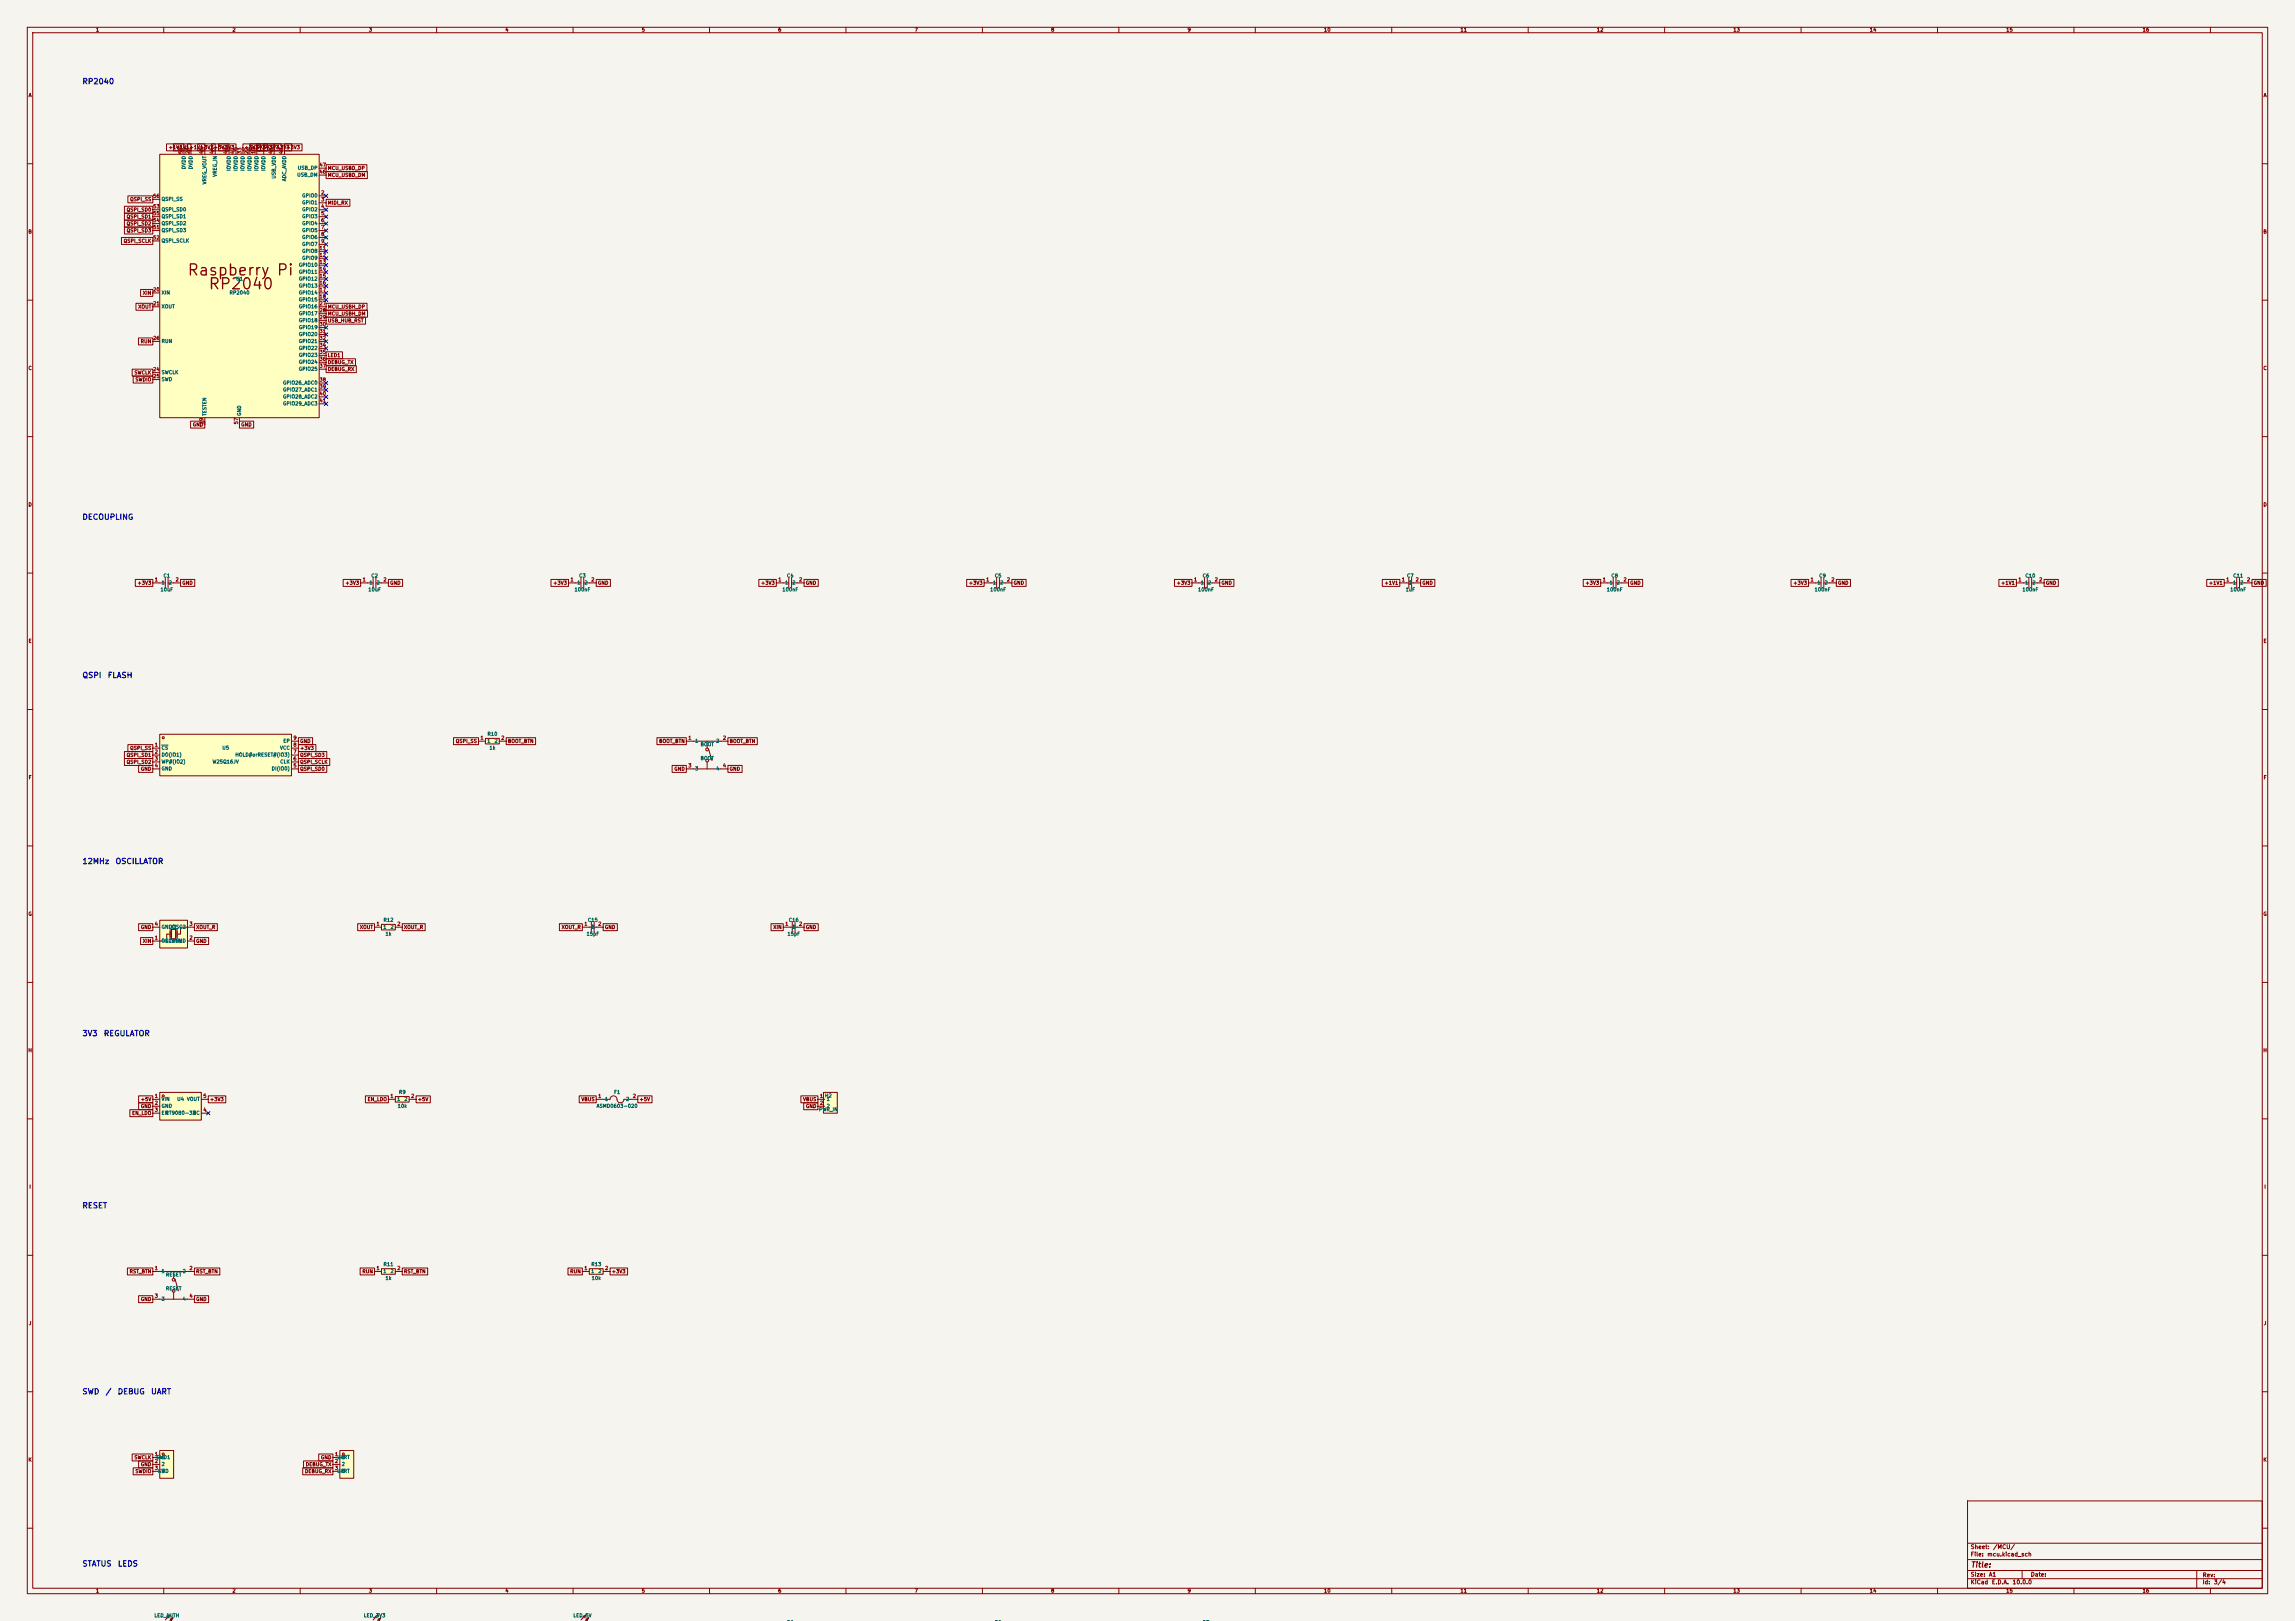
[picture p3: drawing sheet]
<svg xmlns="http://www.w3.org/2000/svg" width="841mm" height="594mm" viewBox="0 0 841 594" stroke-linecap="round" stroke-linejoin="round" font-family="sans-serif">
<defs><g id="words">
<g font-size="4.1" fill="#840000">
<text x="68.4" y="102">Raspberry Pi</text>
<text x="76.1" y="107.1">RP2040</text>
</g>
<g font-size="2" fill="#0000c2">
<text x="30" y="31.3">RP2040</text>
<text x="30" y="190.9">DECOUPLING</text>
<text x="30" y="248.9">QSPI</text>
<text x="39.3" y="248.9">FLASH</text>
<text x="30" y="317.1">12MHz</text>
<text x="42.1" y="317.1">OSCILLATOR</text>
<text x="30" y="380.2">3V3</text>
<text x="37.8" y="380.2">REGULATOR</text>
<text x="30" y="443.3">RESET</text>
<text x="30" y="511.4">SWD</text>
<text x="38.5" y="511.4">/</text>
<text x="42.9" y="511.4">DEBUG</text>
<text x="55.2" y="511.4">UART</text>
<text x="30" y="574.5">STATUS</text>
<text x="43" y="574.5">LEDS</text>
</g>
<text font-size="2" fill="#840000" x="722" y="574.9">Title:</text>
<g font-size="1.5" fill="#840000">
<text x="722" y="568">Sheet:</text>
<text x="730.2" y="568">/MCU/</text>
<text x="722" y="570.7">File:</text>
<text x="728.1" y="570.7">mcu.kicad_sch</text>
<text x="722" y="580.9">KiCad</text>
<text x="722" y="578.1">Size:</text>
<text x="728.7" y="578.1">A1</text>
<text x="729.7" y="580.9">E.D.A.</text>
<text x="737.3" y="580.9">10.0.0</text>
<text x="744" y="578.1">Date:</text>
<text x="807" y="578.3">Rev:</text>
<text x="807" y="580.9">Id:</text>
<text x="811.1" y="580.9">3/4</text>
</g>
<g font-size="1.3" fill="#840000">
<text x="35" y="11.9">1</text>
<text x="85" y="11.9">2</text>
<text x="135" y="11.9">3</text>
<text x="185" y="11.9">4</text>
<text x="235" y="11.9">5</text>
<text x="285" y="11.9">6</text>
<text x="335" y="11.9">7</text>
<text x="385" y="11.9">8</text>
<text x="435" y="11.9">9</text>
<text x="485" y="11.9">10</text>
<text x="535" y="11.9">11</text>
<text x="585" y="11.9">12</text>
<text x="635" y="11.9">13</text>
<text x="685" y="11.9">14</text>
<text x="735" y="11.9">15</text>
<text x="785" y="11.9">16</text>
<text x="10.3" y="35.9">A</text>
<text x="829.3" y="35.9">A</text>
<text x="61.7" y="55">+1V1</text>
<text x="64.2" y="55">+1V1+1V1</text>
<text x="73.1" y="55">+3V3+3V3</text>
<text x="80.7" y="55">+3V3</text>
<text x="89.5" y="55">+3V3+3V3</text>
<text x="92" y="55">+3V3+3V3</text>
<text x="100.9" y="55">+3V3</text>
<text x="104.7" y="55">+3V3</text>
<text x="120" y="62.6">MCU_USBD_DP</text>
<text x="120" y="65.1">MCU_USBD_DM</text>
<text x="46.2" y="77.8">QSPI_SD0</text>
<text x="47.5" y="74">QSPI_SS</text>
<text x="120" y="75.3">MIDI_RX</text>
<text x="46.2" y="82.9">QSPI_SD2</text>
<text x="46.2" y="80.4">QSPI_SD1</text>
<text x="10.3" y="85.9">B</text>
<text x="45.2" y="89.2">QSPI_SCLK</text>
<text x="46.2" y="85.4">QSPI_SD3</text>
<text x="829.2" y="85.9">B</text>
<text x="50.5" y="113.4">XOUT</text>
<text x="52.2" y="108.3">XIN</text>
<text x="120" y="113.4">MCU_USBH_DP</text>
<text x="120" y="118.5">USB_HUB_RST</text>
<text x="120" y="115.9">MCU_USBH_DM</text>
<text x="51.4" y="126.1">RUN</text>
<text x="120" y="131.2">LED1</text>
<text x="10.3" y="135.9">C</text>
<text x="49.1" y="137.5">SWCLK</text>
<text x="120" y="133.7">DEBUG_TX</text>
<text x="120" y="136.2">DEBUG_RX</text>
<text x="829.2" y="135.9">C</text>
<text x="49.5" y="140">SWDIO</text>
<text x="70.5" y="156.6">GND</text>
<text x="88.2" y="156.6">GND</text>
<text x="10.3" y="185.9">D</text>
<text x="829.2" y="185.9">D</text>
<text x="50.2" y="214.6">+3V3</text>
<text x="66.6" y="214.6">GND</text>
<text x="126.4" y="214.6">+3V3</text>
<text x="142.8" y="214.6">GND</text>
<text x="202.6" y="214.6">+3V3</text>
<text x="219" y="214.6">GND</text>
<text x="278.7" y="214.6">+3V3</text>
<text x="295.1" y="214.6">GND</text>
<text x="354.9" y="214.6">+3V3</text>
<text x="371.3" y="214.6">GND</text>
<text x="431" y="214.6">+3V3</text>
<text x="447.4" y="214.6">GND</text>
<text x="507.2" y="214.6">+1V1</text>
<text x="521.1" y="214.6">GND</text>
<text x="580.8" y="214.6">+3V3</text>
<text x="597.2" y="214.6">GND</text>
<text x="657" y="214.6">+3V3</text>
<text x="673.4" y="214.6">GND</text>
<text x="733.1" y="214.6">+1V1</text>
<text x="749.5" y="214.6">GND</text>
<text x="809.3" y="214.6">+1V1</text>
<text x="825.7" y="214.6">GND</text>
<text x="10.3" y="235.9">E</text>
<text x="829.3" y="235.9">E</text>
<text x="47.5" y="275.1">QSPI_SS</text>
<text x="109.8" y="275.1">+3V3</text>
<text x="109.8" y="272.6">GND</text>
<text x="166.9" y="272.6">QSPI_SS</text>
<text x="186" y="272.6">BOOT_BTN</text>
<text x="241.4" y="272.6">BOOT_BTN</text>
<text x="267.2" y="272.6">BOOT_BTN</text>
<text x="46.2" y="277.6">QSPI_SD1</text>
<text x="46.2" y="280.2">QSPI_SD2</text>
<text x="109.8" y="280.2">QSPI_SCLK</text>
<text x="109.8" y="277.6">QSPI_SD3</text>
<text x="10.3" y="285.9">F</text>
<text x="51.5" y="282.7">GND</text>
<text x="109.8" y="282.7">QSPI_SD0</text>
<text x="246.9" y="282.7">GND</text>
<text x="267.2" y="282.7">GND</text>
<text x="829.3" y="285.9">F</text>
<text x="10.3" y="335.9">G</text>
<text x="829.2" y="335.9">G</text>
<text x="51.5" y="340.7">GND</text>
<text x="71.7" y="340.7">XOUT_R</text>
<text x="131.7" y="340.7">XOUT</text>
<text x="147.9" y="340.7">XOUT_R</text>
<text x="205.6" y="340.7">XOUT_R</text>
<text x="221.5" y="340.7">GND</text>
<text x="283.2" y="340.7">XIN</text>
<text x="295.1" y="340.7">GND</text>
<text x="52.2" y="345.8">XIN</text>
<text x="71.7" y="345.8">GND</text>
<text x="10.2" y="385.9">H</text>
<text x="829.2" y="385.9">H</text>
<text x="51.5" y="403.8">+5V</text>
<text x="51.5" y="406.3">GND</text>
<text x="76.8" y="403.8">+3V3</text>
<text x="134.6" y="403.8">EN_LDO</text>
<text x="153" y="403.8">+5V</text>
<text x="212.9" y="403.8">VBUS</text>
<text x="234.2" y="403.8">+5V</text>
<text x="294.1" y="403.8">VBUS</text>
<text x="295.2" y="406.3">GND</text>
<text x="48.2" y="408.9">EN_LDO</text>
<text x="10.6" y="435.9">I</text>
<text x="829.6" y="435.9">I</text>
<text x="47.3" y="466.9">RST_BTN</text>
<text x="71.7" y="466.9">RST_BTN</text>
<text x="132.6" y="466.9">RUN</text>
<text x="147.9" y="466.9">RST_BTN</text>
<text x="208.8" y="466.9">RUN</text>
<text x="224" y="466.9">+3V3</text>
<text x="51.5" y="477">GND</text>
<text x="71.7" y="477">GND</text>
<text x="10.4" y="485.9">J</text>
<text x="829.4" y="485.9">J</text>
<text x="10.3" y="535.9">K</text>
<text x="49.1" y="535">SWCLK</text>
<text x="51.5" y="537.6">GND</text>
<text x="111.9" y="537.6">DEBUG_TX</text>
<text x="117.4" y="535">GND</text>
<text x="829.2" y="535.9">K</text>
<text x="49.5" y="540.1">SWDIO</text>
<text x="111.6" y="540.1">DEBUG_RX</text>
<text x="35" y="583.9">1</text>
<text x="85" y="583.9">2</text>
<text x="135" y="583.9">3</text>
<text x="185" y="583.9">4</text>
<text x="235" y="583.9">5</text>
<text x="285" y="583.9">6</text>
<text x="335" y="583.9">7</text>
<text x="385" y="583.9">8</text>
<text x="435" y="583.9">9</text>
<text x="485" y="583.9">10</text>
<text x="535" y="583.9">11</text>
<text x="585" y="583.9">12</text>
<text x="635" y="583.9">13</text>
<text x="685" y="583.9">14</text>
<text x="735" y="583.9">15</text>
<text x="785" y="583.9">16</text>
</g>
<g font-size="1.3" fill="#a90000">
<text x="67.2" y="56.6" transform="rotate(-90 67.2 56.6)">50</text>
<text x="69.7" y="56.6" transform="rotate(-90 69.7 56.6)">23</text>
<text x="74.8" y="56.6" transform="rotate(-90 74.8 56.6)">45</text>
<text x="78.6" y="56.6" transform="rotate(-90 78.6 56.6)">44</text>
<text x="83.7" y="56.6" transform="rotate(-90 83.7 56.6)">49</text>
<text x="86.2" y="56.6" transform="rotate(-90 86.2 56.6)">42</text>
<text x="88.8" y="56.6" transform="rotate(-90 88.8 56.6)">33</text>
<text x="91.3" y="56.6" transform="rotate(-90 91.3 56.6)">22</text>
<text x="93.8" y="56.6" transform="rotate(-90 93.8 56.6)">10</text>
<text x="96.4" y="56" transform="rotate(-90 96.4 56)">1</text>
<text x="100.2" y="56.6" transform="rotate(-90 100.2 56.6)">48</text>
<text x="104" y="56.6" transform="rotate(-90 104 56.6)">43</text>
<text x="116.9" y="63.9">46</text>
<text x="116.9" y="61.4">47</text>
<text x="117.5" y="71.5">2</text>
<text x="56" y="76.6">53</text>
<text x="56" y="72.8">56</text>
<text x="117.5" y="74.1">3</text>
<text x="117.5" y="76.6">4</text>
<text x="56" y="81.7">54</text>
<text x="56" y="79.1">55</text>
<text x="117.5" y="79.1">5</text>
<text x="117.5" y="81.7">6</text>
<text x="56" y="84.2">51</text>
<text x="56" y="88">52</text>
<text x="117.5" y="84.2">7</text>
<text x="117.5" y="86.8">8</text>
<text x="117.5" y="89.3">9</text>
<text x="116.9" y="91.8">11</text>
<text x="116.9" y="94.4">12</text>
<text x="116.9" y="96.9">13</text>
<text x="116.9" y="99.5">14</text>
<text x="56" y="107.1">20</text>
<text x="116.9" y="102">15</text>
<text x="116.9" y="104.5">16</text>
<text x="116.9" y="107.1">17</text>
<text x="56" y="112.2">21</text>
<text x="116.9" y="109.6">18</text>
<text x="116.9" y="112.2">27</text>
<text x="116.9" y="114.7">28</text>
<text x="116.9" y="117.2">29</text>
<text x="116.9" y="119.8">30</text>
<text x="56" y="124.9">26</text>
<text x="116.9" y="122.3">31</text>
<text x="116.9" y="124.9">32</text>
<text x="116.9" y="127.4">34</text>
<text x="116.9" y="129.9">35</text>
<text x="56" y="136.3">24</text>
<text x="116.9" y="132.5">36</text>
<text x="116.9" y="135">37</text>
<text x="56" y="138.8">25</text>
<text x="116.9" y="140.1">38</text>
<text x="116.9" y="142.6">39</text>
<text x="116.9" y="145.2">40</text>
<text x="116.9" y="147.7">41</text>
<text x="74.8" y="155.6" transform="rotate(-90 74.8 155.6)">19</text>
<text x="87.5" y="155.6" transform="rotate(-90 87.5 155.6)">57</text>
<text x="56.6" y="213.3">1</text>
<text x="64.2" y="213.3">2</text>
<text x="132.7" y="213.3">1</text>
<text x="140.3" y="213.3">2</text>
<text x="208.9" y="213.3">1</text>
<text x="216.5" y="213.3">2</text>
<text x="285" y="213.3">1</text>
<text x="292.7" y="213.3">2</text>
<text x="361.2" y="213.3">1</text>
<text x="368.8" y="213.3">2</text>
<text x="437.4" y="213.3">1</text>
<text x="445" y="213.3">2</text>
<text x="513.5" y="213.3">1</text>
<text x="518.6" y="213.3">2</text>
<text x="587.1" y="213.3">1</text>
<text x="594.8" y="213.3">2</text>
<text x="663.3" y="213.3">1</text>
<text x="670.9" y="213.3">2</text>
<text x="739.5" y="213.3">1</text>
<text x="747.1" y="213.3">2</text>
<text x="815.6" y="213.3">1</text>
<text x="823.2" y="213.3">2</text>
<text x="56.6" y="273.9">1</text>
<text x="107.4" y="273.9">8</text>
<text x="107.4" y="271.3">9</text>
<text x="175.9" y="271.3">1</text>
<text x="183.5" y="271.3">2</text>
<text x="252.1" y="271.3">1</text>
<text x="264.8" y="271.3">2</text>
<text x="56.6" y="276.4">2</text>
<text x="56.6" y="279">3</text>
<text x="56.6" y="281.5">4</text>
<text x="107.4" y="281.5">5</text>
<text x="107.4" y="279">6</text>
<text x="107.4" y="276.4">7</text>
<text x="252.1" y="281.5">3</text>
<text x="264.8" y="281.5">4</text>
<text x="56.6" y="339.5">4</text>
<text x="69.3" y="339.5">3</text>
<text x="137.8" y="339.5">1</text>
<text x="145.4" y="339.5">2</text>
<text x="214" y="339.5">1</text>
<text x="219" y="339.5">2</text>
<text x="287.6" y="339.5">1</text>
<text x="292.7" y="339.5">2</text>
<text x="56.6" y="344.6">1</text>
<text x="69.3" y="344.6">2</text>
<text x="56.6" y="402.6">1</text>
<text x="56.6" y="405.1">2</text>
<text x="56.6" y="407.7">3</text>
<text x="74.3" y="407.7">4</text>
<text x="74.3" y="402.6">5</text>
<text x="142.9" y="402.6">1</text>
<text x="150.5" y="402.6">2</text>
<text x="219" y="402.6">1</text>
<text x="231.7" y="402.6">2</text>
<text x="300.3" y="402.6">1</text>
<text x="300.3" y="405.1">2</text>
<text x="56.6" y="465.7">1</text>
<text x="69.3" y="465.7">2</text>
<text x="137.8" y="465.7">1</text>
<text x="145.4" y="465.7">2</text>
<text x="214" y="465.7">1</text>
<text x="221.6" y="465.7">2</text>
<text x="56.6" y="475.8">3</text>
<text x="69.3" y="475.8">4</text>
<text x="56.6" y="533.8">1</text>
<text x="122.6" y="533.8">1</text>
<text x="56.6" y="536.4">2</text>
<text x="56.6" y="538.9">3</text>
<text x="122.6" y="536.4">2</text>
<text x="122.6" y="538.9">3</text>
</g>
<g font-size="1.3" fill="#006464">
<text x="68.3" y="62.1" transform="rotate(-90 68.3 62.1)">DVDD</text>
<text x="70.8" y="62.1" transform="rotate(-90 70.8 62.1)">DVDD</text>
<text x="79.7" y="64.9" transform="rotate(-90 79.7 64.9)">VREG_IN</text>
<text x="84.8" y="62.8" transform="rotate(-90 84.8 62.8)">IOVDD</text>
<text x="87.3" y="62.8" transform="rotate(-90 87.3 62.8)">IOVDD</text>
<text x="89.9" y="62.8" transform="rotate(-90 89.9 62.8)">IOVDD</text>
<text x="92.4" y="62.8" transform="rotate(-90 92.4 62.8)">IOVDD</text>
<text x="95" y="62.8" transform="rotate(-90 95 62.8)">IOVDD</text>
<text x="97.5" y="62.8" transform="rotate(-90 97.5 62.8)">IOVDD</text>
<text x="101.3" y="65.7" transform="rotate(-90 101.3 65.7)">USB_VDD</text>
<text x="108.7" y="65">USB_DM</text>
<text x="108.9" y="62.5">USB_DP</text>
<text x="75.9" y="67.7" transform="rotate(-90 75.9 67.7)">VREG_VOUT</text>
<text x="105.1" y="66.6" transform="rotate(-90 105.1 66.6)">ADC_AVDD</text>
<text x="59" y="77.7">QSPI_SD0</text>
<text x="59" y="73.9">QSPI_SS</text>
<text x="110.6" y="72.6">GPIO0</text>
<text x="110.6" y="75.2">GPIO1</text>
<text x="110.6" y="77.7">GPIO2</text>
<text x="59" y="82.8">QSPI_SD2</text>
<text x="59" y="80.3">QSPI_SD1</text>
<text x="110.6" y="80.3">GPIO3</text>
<text x="110.6" y="82.8">GPIO4</text>
<text x="59" y="85.3">QSPI_SD3</text>
<text x="59" y="89.2">QSPI_SCLK</text>
<text x="110.6" y="85.3">GPIO5</text>
<text x="110.6" y="87.9">GPIO6</text>
<text x="110.6" y="90.4">GPIO7</text>
<text x="110.6" y="93">GPIO8</text>
<text x="110.6" y="95.5">GPIO9</text>
<text x="109.4" y="98">GPIO10</text>
<text x="109.4" y="100.6">GPIO11</text>
<text x="86.4" y="103.1">U1</text>
<text x="109.4" y="103.1">GPIO12</text>
<text x="109.4" y="105.7">GPIO13</text>
<text x="59" y="108.2">XIN</text>
<text x="59" y="113.3">XOUT</text>
<text x="84" y="108.2">RP2040</text>
<text x="109.4" y="108.2">GPIO14</text>
<text x="109.4" y="110.7">GPIO15</text>
<text x="109.4" y="113.3">GPIO16</text>
<text x="109.4" y="115.8">GPIO17</text>
<text x="109.4" y="118.4">GPIO18</text>
<text x="59" y="126">RUN</text>
<text x="109.4" y="120.9">GPIO19</text>
<text x="109.4" y="123.4">GPIO20</text>
<text x="109.4" y="126">GPIO21</text>
<text x="109.4" y="128.5">GPIO22</text>
<text x="109.4" y="131.1">GPIO23</text>
<text x="59" y="137.4">SWCLK</text>
<text x="109.4" y="133.6">GPIO24</text>
<text x="109.4" y="136.1">GPIO25</text>
<text x="59" y="140">SWD</text>
<text x="103.5" y="141.2">GPIO26_ADC0</text>
<text x="103.5" y="143.8">GPIO27_ADC1</text>
<text x="103.5" y="146.3">GPIO28_ADC2</text>
<text x="103.5" y="148.8">GPIO29_ADC3</text>
<text x="75.9" y="152.6" transform="rotate(-90 75.9 152.6)">TESTEN</text>
<text x="88.6" y="152.6" transform="rotate(-90 88.6 152.6)">GND</text>
<text x="59" y="214.5">1</text>
<text x="59.7" y="211.9">C1</text>
<text x="61.7" y="214.5">2</text>
<text x="135.2" y="214.5">1</text>
<text x="135.9" y="211.9">C2</text>
<text x="137.9" y="214.5">2</text>
<text x="211.4" y="214.5">1</text>
<text x="212.1" y="211.9">C3</text>
<text x="214" y="214.5">2</text>
<text x="287.5" y="214.5">1</text>
<text x="288.2" y="211.9">C4</text>
<text x="290.2" y="214.5">2</text>
<text x="363.7" y="214.5">1</text>
<text x="364.4" y="211.9">C5</text>
<text x="366.3" y="214.5">2</text>
<text x="439.8" y="214.5">1</text>
<text x="440.5" y="211.9">C6</text>
<text x="442.5" y="214.5">2</text>
<text x="515.4" y="211.9">C7</text>
<text x="516" y="214.5">1</text>
<text x="516.1" y="214.5">2</text>
<text x="589.6" y="214.5">1</text>
<text x="590.3" y="211.9">C8</text>
<text x="592.3" y="214.5">2</text>
<text x="665.8" y="214.5">1</text>
<text x="666.5" y="211.9">C9</text>
<text x="668.4" y="214.5">2</text>
<text x="741.9" y="214.5">1</text>
<text x="742" y="211.9">C10</text>
<text x="744.6" y="214.5">2</text>
<text x="818.1" y="214.5">1</text>
<text x="818.2" y="211.9">C11</text>
<text x="820.8" y="214.5">2</text>
<text x="58.7" y="217">10uF</text>
<text x="134.8" y="217">10uF</text>
<text x="210.4" y="217">100nF</text>
<text x="286.5" y="217">100nF</text>
<text x="362.7" y="217">100nF</text>
<text x="438.8" y="217">100nF</text>
<text x="514.9" y="217">1uF</text>
<text x="588.6" y="217">100nF</text>
<text x="664.8" y="217">100nF</text>
<text x="740.9" y="217">100nF</text>
<text x="817.1" y="217">100nF</text>
<text x="178.5" y="269.9">R10</text>
<text x="59" y="275">CS</text>
<text x="81.3" y="275">U5</text>
<text x="102.5" y="275">VCC</text>
<text x="103.7" y="272.5">EP</text>
<text x="178.4" y="272.5">1</text>
<text x="179.2" y="275">1k</text>
<text x="181" y="272.5">2</text>
<text x="254.5" y="272.5">1</text>
<text x="256.6" y="273.7">BOOT</text>
<text x="262.3" y="272.5">2</text>
<text x="59" y="277.5">DO(IO1)</text>
<text x="59" y="280.1">WP#(IO2)</text>
<text x="77.7" y="280.1">W25Q16JV</text>
<text x="86.1" y="277.5">HOLD#orRESET#(IO3)</text>
<text x="102.5" y="280.1">CLK</text>
<text x="256.6" y="278.8">BOOT</text>
<text x="59" y="282.6">GND</text>
<text x="99.4" y="282.6">DI(IO0)</text>
<text x="254.5" y="282.6">3</text>
<text x="262.3" y="282.6">4</text>
<text x="59" y="340.6">GND</text>
<text x="62.3" y="340.6">X1</text>
<text x="63" y="340.6">OSC2</text>
<text x="140.3" y="340.6">1</text>
<text x="140.4" y="338.1">R12</text>
<text x="142.9" y="340.6">2</text>
<text x="215.3" y="338.1">C15</text>
<text x="216.4" y="340.6">1</text>
<text x="216.6" y="340.6">2</text>
<text x="288.9" y="338.1">C16</text>
<text x="290.1" y="340.6">1</text>
<text x="290.2" y="340.6">2</text>
<text x="59" y="345.7">OSC1GND</text>
<text x="60.4" y="345.7">12MHz</text>
<text x="141.1" y="343.2">1k</text>
<text x="214.8" y="343.2">15pF</text>
<text x="288.4" y="343.2">15pF</text>
<text x="146.1" y="401.2">R9</text>
<text x="224.8" y="401.2">F1</text>
<text x="59" y="403.7">VIN</text>
<text x="59" y="406.2">GND</text>
<text x="64.8" y="403.7">U4</text>
<text x="68.4" y="403.7">VOUT</text>
<text x="145.4" y="403.7">1</text>
<text x="145.6" y="406.2">10k</text>
<text x="148" y="403.7">2</text>
<text x="218.5" y="406.2">ASMD0603-020</text>
<text x="221.5" y="403.7">1</text>
<text x="229.3" y="403.7">2</text>
<text x="300" y="407.5">PWR_IN</text>
<text x="302.2" y="402.4">H2</text>
<text x="302.8" y="403.7">1</text>
<text x="302.8" y="406.2">2</text>
<text x="59" y="408.8">EN</text>
<text x="60.5" y="408.8">RT9080-33</text>
<text x="70.5" y="408.8">NC</text>
<text x="59" y="466.8">1</text>
<text x="66.8" y="466.8">2</text>
<text x="140.3" y="466.8">1</text>
<text x="140.4" y="464.2">R11</text>
<text x="142.9" y="466.8">2</text>
<text x="216.4" y="466.8">1</text>
<text x="216.5" y="464.2">R13</text>
<text x="219.1" y="466.8">2</text>
<text x="60.6" y="468.1">RESET</text>
<text x="60.6" y="473.1">RESET</text>
<text x="141.1" y="469.3">1k</text>
<text x="216.7" y="469.3">10k</text>
<text x="59" y="476.9">3</text>
<text x="66.8" y="476.9">4</text>
<text x="57.1" y="534.9">SWD1</text>
<text x="59" y="534.9">1</text>
<text x="59" y="537.5">2</text>
<text x="123.4" y="534.9">UART</text>
<text x="125" y="534.9">1</text>
<text x="125" y="537.5">2</text>
<text x="57.7" y="540">SWD</text>
<text x="59" y="540">3</text>
<text x="123.4" y="540">UART</text>
<text x="125" y="540">3</text>
<text x="56.4" y="592.9">LED_AUTH</text>
<text x="133.2" y="592.9">LED_3V3</text>
<text x="209.9" y="592.9">LED_5V</text>
</g>
</g></defs>
<path d="M0 0h841v594h-841z" fill="#f5f4ef" stroke="#f5f4ef" stroke-width=".37"/>
<g fill="none" stroke="#840000" stroke-width=".37">
<path d="M10 10h821v574h-821zM12 12h817v570h-817zM60 10v2M110 10v2M160 10v2M210 10v2M260 10v2M310 10v2M360 10v2M410 10v2M460 10v2M510 10v2"/>
<path d="M560 10v2M610 10v2M660 10v2M710 10v2M760 10v2M810 10v2M10 60h2M829 60h2M10 110h2M829 110h2M10 160h2M829 160h2"/>
<path d="M10 210h2M829 210h2M10 260h2M829 260h2M10 310h2M829 310h2M10 360h2M829 360h2M10 410h2M829 410h2M10 460h2M829 460h2"/>
<path d="M10 510h2M829 510h2M10 560h2M721 550h108v32h-108zM829 560h2M721 578.5h108M721 575.5h108M721 571.5h108M721 565.5h108M741 575.5v3M805 575.5v6.5M60 582v2"/>
<path d="M110 582v2M160 582v2M210 582v2M260 582v2M310 582v2M360 582v2M410 582v2M460 582v2M510 582v2M560 582v2M610 582v2M660 582v2"/>
<path d="M710 582v2M760 582v2M810 582v2"/>
</g>
<path d="M58.5 531.5h5.1v10.2h-5.1z" fill="#ffffc2"/>
<g fill="none" stroke="#840000" stroke-width=".37">
<path d="M218.5 402.8h5.1a1.37 1.37 0 0 1 1.6-1.2 1.37 1.37 0 0 1 1 1.8 1.27 1.27 0 0 0 1.4 .7 1.27 1.27 0 0 0 1-1.3h5.1M56 534.1h2.5M56 536.6h2.5M56 539.2h2.5M58.5 531.5h5.1v10.2h-5.1z"/>
<circle cx="59.8" cy="532.8" r=".38"/>
</g>
<path d="M215.9 464.9h5.1v2h-5.1z" fill="#ffffc2"/>
<path d="M213.4 465.9h2.5M215.9 464.9h5.1v2h-5.1zM221 465.9h2.6" fill="none" stroke="#840000" stroke-width=".37"/>
<path d="M301.7 400.3h5.1v7.6h-5.1z" fill="#ffffc2"/>
<path d="M287 339.8h3.3M290.3 337.7v4.1M291.3 339.8h3.3M291.3 337.7v4.1M299.7 402.8h2.6M299.7 405.4h2.6M301.7 400.3h5.1v7.6h-5.1z" fill="none" stroke="#840000" stroke-width=".37"/>
<g fill="#ffffc2">
<path d="M137.5 592.3l1-.5-.5 1z"/>
<path d="M138.5 593.3l1-.5-.5 1.1z"/>
</g>
<path d="M137.5 592.3l1-.5-.5 1zM138.5 593.3l1-.5-.5 1.1zM138.5 591.8l-1.8 1.8M139.5 592.8l-1.2 1.3" fill="none" stroke="#840000" stroke-width=".37"/>
<path d="M124.5 531.5h5.1v10.2h-5.1z" fill="#ffffc2"/>
<g fill="none" stroke="#840000" stroke-width=".37">
<path d="M122 534.1h2.5M122 536.6h2.5M122 539.2h2.5M124.5 531.5h5.1v10.2h-5.1z"/>
<circle cx="125.8" cy="532.8" r=".38"/>
</g>
<path d="M58.5 400.3h15.3v10.2h-15.3z" fill="#ffffc2"/>
<g fill="none" stroke="#840000" stroke-width=".37">
<path d="M56 402.8h2.5M56 405.4h2.5M56 407.9h2.5M58.5 400.3h15.3v10.2h-15.3zM73.8 402.8h2.5M73.8 407.9h2.5"/>
<circle cx="59.8" cy="401.6" r=".38"/>
</g>
<path d="M144.9 401.8h5v2.1h-5z" fill="#ffffc2"/>
<path d="M213.4 339.8h3.3M216.7 337.7v4.1M217.7 339.8h3.3M217.7 337.7v4.1M142.3 402.8h2.6M144.9 401.8h5v2.1h-5zM149.9 402.8h2.6" fill="none" stroke="#840000" stroke-width=".37"/>
<path d="M139.8 338.7h5.1v2.1h-5.1z" fill="#ffffc2"/>
<path d="M137.2 339.8h2.6M139.8 338.7h5.1v2.1h-5.1zM144.9 339.8h2.5" fill="none" stroke="#840000" stroke-width=".37"/>
<g fill="#ffffc2">
<path d="M61.3 592.3l1-.5-.5 1z"/>
<path d="M62.3 593.3l1.1-.5-.5 1.1z"/>
</g>
<path d="M61.3 592.3l1-.5-.5 1zM62.3 593.3l1.1-.5-.5 1.1zM62.3 591.8l-1.7 1.8M63.4 592.8l-1.2 1.3" fill="none" stroke="#840000" stroke-width=".37"/>
<g fill="#ffffc2">
<path d="M58.5 337.2h10.2v10.2h-10.2z"/>
<path d="M62.9 340.5h1.5v3.6h-1.5z"/>
</g>
<path d="M56 339.8h2.5M58.5 337.2h10.2v10.2h-10.2zM71.2 339.8h-5v2.5h-1.1M62.1 342.3h-1v2.5h-5.1M62.3 340.5v3.6M62.9 340.5h1.5v3.6h-1.5zM64.9 340.5v3.6M68.7 344.8h2.5" fill="none" stroke="#840000" stroke-width=".37"/>
<path d="M58.5 269.1h48.3v15.2h-48.3z" fill="#ffffc2"/>
<g fill="none" stroke="#840000" stroke-width=".37">
<path d="M56 274.1h2.5M56 276.7h2.5M56 279.2h2.5M58.5 269.1h48.3v15.2h-48.3zM106.8 274.1h2.5M106.8 276.7h2.5M106.8 279.2h2.5M106.8 271.6h2.5M56 281.8h2.5M106.8 281.8h2.5"/>
<circle cx="59.8" cy="270.3" r=".38"/>
</g>
<path d="M59.2 273h2.4" fill="none" stroke="#006464" stroke-width=".37"/>
<path d="M139.8 464.9h5.1v2h-5.1z" fill="#ffffc2"/>
<g fill="none" stroke="#840000" stroke-width=".37">
<path d="M132.2 213.6h4.5M136.7 211.6v4M137.8 213.6h4.5M137.8 211.6v4M208.3 213.6h4.6M212.9 211.6v4M213.9 213.6h4.6M213.9 211.6v4M738.9 213.6h4.6M743.5 211.6v4M744.5 213.6h4.6M744.5 211.6v4"/>
<path d="M137.2 465.9h2.6M139.8 464.9h5.1v2h-5.1zM144.9 465.9h2.5"/>
</g>
<path d="M177.9 270.6h5.1v2h-5.1z" fill="#ffffc2"/>
<g fill="none" stroke="#840000" stroke-width=".37">
<path d="M56 213.6h4.6M60.6 211.6v4M61.6 213.6h4.6M61.6 211.6v4M284.5 213.6h4.5M289 211.6v4M290.1 213.6h4.5M290.1 211.6v4M360.6 213.6h4.6M365.2 211.6v4M366.2 213.6h4.6M366.2 211.6v4"/>
<path d="M436.8 213.6h4.6M441.4 211.6v4M442.4 213.6h4.6M442.4 211.6v4M513 213.6h3.3M516.3 211.6v4M517.3 213.6h3.3M517.3 211.6v4M586.6 213.6h4.5M591.1 211.6v4M592.2 213.6h4.5M592.2 211.6v4"/>
<path d="M662.7 213.6h4.6M667.3 211.6v4M668.3 213.6h4.6M668.3 211.6v4M815.1 213.6h4.5M819.6 211.6v4M820.7 213.6h4.5M820.7 211.6v4M175.3 271.6h2.6M177.9 270.6h5.1v2h-5.1zM183 271.6h2.5M251.5 271.6h15.2"/>
<path d="M259.1 271.6v2.5M259.1 279.2v2.6M259.6 274.4l1.3 4.3M251.5 281.8h15.2"/>
<circle cx="259.1" cy="278.7" r=".51"/>
<circle cx="259.1" cy="274.6" r=".51"/>
</g>
<path d="M58.5 56.5h58.5v96.6h-58.5z" fill="#ffffc2"/>
<g fill="none" stroke="#840000" stroke-width=".37">
<path d="M58.5 56.5h58.5v96.6h-58.5zM67.4 54v2.5M70 54v2.5M75 54v2.5M78.9 54v2.5M83.9 54v2.5M86.5 54v2.5M89 54v2.5M91.6 54v2.5M94.1 54v2.5M96.6 54v2.5M100.4 54v2.5"/>
<path d="M104.3 54v2.5M56 76.9h2.5M56 79.4h2.5M56 73h2.5M117 71.8h2.5M117 74.3h2.5M117 76.9h2.5M117 79.4h2.5M117 64.2h2.5M117 61.6h2.5M56 81.9h2.5M56 84.5h2.5"/>
<path d="M56 88.3h2.5M117 81.9h2.5M117 84.5h2.5M117 87h2.5M117 89.6h2.5M117 92.1h2.5M117 94.6h2.5M117 97.2h2.5M117 99.7h2.5M56 107.3h2.5M56 112.4h2.5M117 102.3h2.5"/>
<path d="M117 104.8h2.5M117 107.3h2.5M117 109.9h2.5M117 112.4h2.5M117 115h2.5M117 117.5h2.5M56 136.5h2.5M56 139.1h2.5M56 125.1h2.5M117 125.1h2.5M117 120h2.5M117 122.6h2.5"/>
<path d="M117 127.7h2.5M117 130.2h2.5M117 132.7h2.5M117 135.3h2.5M75 153.1v2.5M87.7 153.1v2.5M117 140.4h2.5M117 142.9h2.5M117 145.4h2.5M117 148h2.5"/>
</g>
<g fill="#ffffc2">
<path d="M213.6 592.3l1.1-.5-.5 1z"/>
<path d="M214.7 593.3l1-.5-.5 1.1z"/>
</g>
<g fill="none" stroke="#840000" stroke-width=".37">
<path d="M61 52.7h6.4v2.6h-6.4zM63.6 52.7h6.4v2.6h-6.4zM68.6 52.7h6.4v2.6h-6.4zM72.4 52.7h6.5v2.6h-6.5zM77.5 52.7h6.4v2.6h-6.4zM80.1 52.7h6.4v2.6h-6.4zM89 52.7h6.4v2.6h-6.4zM91.6 52.7h6.4v2.6h-6.4zM94.1 52.7h6.4v2.6h-6.4zM96.6 52.7h6.5v2.6h-6.5zM100.4 52.7h6.5v2.6h-6.5zM104.3 52.7h6.4v2.6h-6.4z"/>
<path d="M45.6 75.6h10.4v2.5h-10.4zM45.6 78.1h10.4v2.6h-10.4zM46.9 71.8h9.1v2.5h-9.1zM119.5 60.3h14.9v2.6h-14.9zM119.5 62.9h15.1v2.5h-15.1zM119.5 73h8.7v2.6h-8.7zM44.5 87h11.5v2.6h-11.5zM45.6 80.7h10.4v2.5h-10.4zM45.6 83.2h10.4v2.5h-10.4zM49.8 111.1h6.2v2.6h-6.2zM51.5 106.1h4.5v2.5h-4.5zM119.5 111.1h15v2.6h-15z"/>
<path d="M119.5 116.2h14.5v2.6h-14.5zM119.5 113.7h15.2v2.5h-15.2zM48.4 135.3h7.6v2.5h-7.6zM48.8 137.8h7.2v2.6h-7.2zM50.7 123.8h5.3v2.6h-5.3zM119.5 128.9h6v2.6h-6zM119.5 131.5h10.8v2.5h-10.8zM119.5 134h11.1v2.5h-11.1zM69.8 154.3h5.2v2.6h-5.2zM87.7 154.3h5.3v2.6h-5.3zM49.6 212.3h6.4v2.6h-6.4zM66.2 212.3h5.2v2.6h-5.2z"/>
<path d="M125.7 212.3h6.5v2.6h-6.5zM142.3 212.3h5.2v2.6h-5.2zM201.9 212.3h6.4v2.6h-6.4zM218.5 212.3h5.2v2.6h-5.2zM278.1 212.3h6.4v2.6h-6.4zM294.6 212.3h5.2v2.6h-5.2zM354.2 212.3h6.4v2.6h-6.4zM370.8 212.3h5.2v2.6h-5.2zM430.4 212.3h6.4v2.6h-6.4zM447 212.3h5.2v2.6h-5.2zM506.5 212.3h6.5v2.6h-6.5zM520.6 212.3h5.2v2.6h-5.2z"/>
<path d="M580.2 212.3h6.4v2.6h-6.4zM596.7 212.3h5.2v2.6h-5.2zM656.3 212.3h6.4v2.6h-6.4zM672.9 212.3h5.2v2.6h-5.2zM732.5 212.3h6.4v2.6h-6.4zM749.1 212.3h5.2v2.6h-5.2zM808.6 212.3h6.5v2.6h-6.5zM825.2 212.3h5.2v2.6h-5.2zM45.6 275.4h10.4v2.5h-10.4zM45.6 277.9h10.4v2.6h-10.4zM46.9 272.9h9.1v2.5h-9.1zM109.3 277.9h11.5v2.6h-11.5z"/>
<path d="M109.3 275.4h10.4v2.5h-10.4zM109.3 272.9h6.5v2.5h-6.5zM109.3 270.3h5.2v2.6h-5.2zM166.2 270.3h9.1v2.6h-9.1zM185.5 270.3h10.8v2.6h-10.8zM240.7 270.3h10.8v2.6h-10.8zM266.7 270.3h10.8v2.6h-10.8zM50.8 280.5h5.2v2.5h-5.2zM109.3 280.5h10.4v2.5h-10.4zM246.3 280.5h5.2v2.5h-5.2zM266.7 280.5h5.2v2.5h-5.2zM50.8 338.5h5.2v2.5h-5.2z"/>
<path d="M71.2 338.5h8.4v2.5h-8.4zM131.1 338.5h6.1v2.5h-6.1zM147.4 338.5h8.4v2.5h-8.4zM205 338.5h8.4v2.5h-8.4zM221 338.5h5.2v2.5h-5.2zM282.5 338.5h4.5v2.5h-4.5zM294.6 338.5h5.2v2.5h-5.2zM51.5 343.6h4.5v2.5h-4.5zM71.2 343.6h5.2v2.5h-5.2zM47.6 406.6h8.4v2.6h-8.4zM50.8 401.6h5.2v2.5h-5.2zM50.8 404.1h5.2v2.5h-5.2z"/>
<path d="M76.3 401.6h6.4v2.5h-6.4zM133.9 401.6h8.4v2.5h-8.4zM152.5 401.6h5.2v2.5h-5.2zM212.2 401.6h6.3v2.5h-6.3zM233.7 401.6h5.2v2.5h-5.2zM293.5 401.6h6.2v2.5h-6.2zM294.5 404.1h5.2v2.5h-5.2zM46.7 464.6h9.3v2.6h-9.3zM50.8 474.8h5.2v2.5h-5.2zM56 465.9h15.2M56 476.1h15.2M63.6 465.9v2.6"/>
<path d="M63.6 473.5v2.6M64.1 468.7l1.3 4.3M71.2 474.8h5.2v2.5h-5.2zM71.2 464.6h9.4v2.6h-9.4zM132 464.6h5.2v2.6h-5.2zM147.4 464.6h9.3v2.6h-9.3zM208.1 464.6h5.3v2.6h-5.3zM223.6 464.6h6.4v2.6h-6.4zM48.4 532.8h7.6v2.5h-7.6zM48.8 537.9h7.2v2.5h-7.2zM50.8 535.3h5.2v2.6h-5.2zM110.9 537.9h11.1v2.5h-11.1z"/>
<path d="M111.2 535.3h10.8v2.6h-10.8zM116.8 532.8h5.2v2.5h-5.2zM213.6 592.3l1.1-.5-.5 1zM214.7 593.3l1-.5-.5 1.1zM214.7 591.8l-1.8 1.8M215.7 592.8l-1.2 1.3"/>
<circle cx="63.6" cy="469" r=".51"/>
<circle cx="63.6" cy="473" r=".51"/>
</g>
<g fill="none" stroke="#000084" stroke-width=".37">
<path d="M118.9 71.2l1.2 1.2M118.9 76.2l1.2 1.3M118.9 78.8l1.2 1.2M120.1 71.2l-1.2 1.2M120.1 76.2l-1.2 1.3M120.1 78.8l-1.2 1.2M118.9 94l1.2 1.2M118.9 96.6l1.2 1.2M118.9 88.9l1.2 1.3M118.9 86.4l1.2 1.2M118.9 83.9l1.2 1.2M118.9 81.3l1.2 1.2"/>
<path d="M118.9 91.5l1.2 1.2M118.9 99.1l1.2 1.2M120.1 94l-1.2 1.2M120.1 96.6l-1.2 1.2M120.1 88.9l-1.2 1.3M120.1 86.4l-1.2 1.2M120.1 83.9l-1.2 1.2M120.1 81.3l-1.2 1.2M120.1 91.5l-1.2 1.2M120.1 99.1l-1.2 1.2M118.9 119.4l1.2 1.2M118.9 101.6l1.2 1.3"/>
<path d="M118.9 109.3l1.2 1.2M118.9 106.7l1.2 1.2M118.9 104.2l1.2 1.2M120.1 119.4l-1.2 1.2M120.1 101.6l-1.2 1.3M120.1 109.3l-1.2 1.2M120.1 106.7l-1.2 1.2M120.1 104.2l-1.2 1.2M118.9 122l1.2 1.2M118.9 124.5l1.2 1.2M118.9 127l1.2 1.3M118.9 139.7l1.2 1.3"/>
<path d="M120.1 122l-1.2 1.2M120.1 124.5l-1.2 1.2M120.1 127l-1.2 1.3M120.1 139.7l-1.2 1.3M118.9 147.4l1.2 1.2M118.9 144.8l1.2 1.2M118.9 142.3l1.2 1.2M120.1 147.4l-1.2 1.2M120.1 144.8l-1.2 1.2M120.1 142.3l-1.2 1.2M75.7 407.3l1.2 1.2M76.9 407.3l-1.2 1.2"/>
</g>
<use href="#words"/>
</svg>
